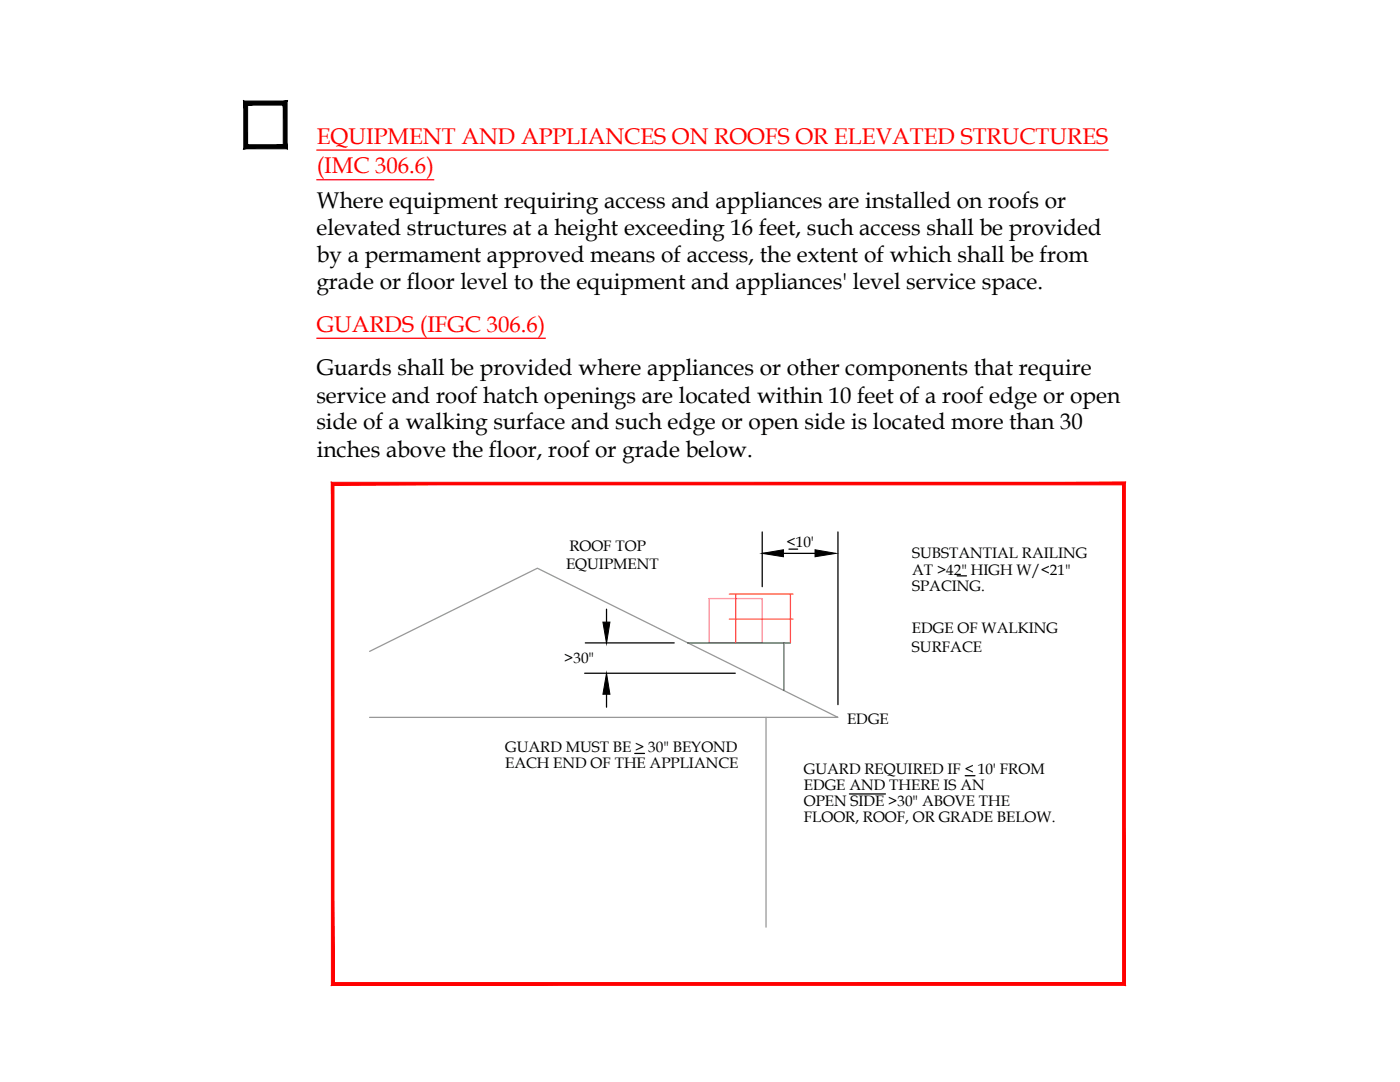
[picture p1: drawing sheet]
<svg xmlns="http://www.w3.org/2000/svg" width="279mm" height="216mm" viewBox="0 0 279 216" stroke-linecap="round" stroke-linejoin="round" font-family="sans-serif">
<defs><g id="words">
<g font-size="4.5" fill="#f00">
<text x="63.2" y="28.7">EQUIPMENT AND APPLIANCES ON ROOFS OR ELEVATED STRUCTURES</text>
<text x="63.2" y="34.6">(IMC 306.6)</text>
<text x="63.2" y="66.2">GUARDS (IFGC 306.6)</text>
</g>
<g font-size="4.5">
<text x="63.3" y="41.4">Where equipment requiring access and appliances are installed on roofs or</text>
<text x="63.2" y="46.8">elevated structures at a height exceeding 16 feet, such access shall be provided</text>
<text x="63.3" y="52.3">by a permament approved means of access, the extent of which shall be from</text>
<text x="63.1" y="57.6">grade or floor level to the equipment and appliances' level service space.</text>
<text x="63.3" y="74.9">Guards shall be provided where appliances or other components that require</text>
<text x="63.1" y="80.3">service and roof hatch openings are located within 10 feet of a roof edge or open</text>
<text x="63.1" y="85.7">side of a walking surface and such edge or open side is located more than 30</text>
<text x="63.2" y="91.1">inches above the floor, roof or grade below.</text>
</g>
<g font-size="3">
<text x="113" y="113.5">EQUIPMENT</text>
<text x="113.6" y="110">ROOF TOP</text>
<text x="157" y="109.2">&lt;10'</text>
<text x="182" y="111.4">SUBSTANTIAL RAILING</text>
<text x="182" y="114.7">AT &gt;42&quot; HIGH W/&lt;21&quot;</text>
<text x="182" y="117.8">SPACING.</text>
<text x="182" y="126.4">EDGE OF WALKING</text>
<text x="182" y="130.1">SURFACE</text>
<text x="112.6" y="132.2">&gt;30&quot;</text>
<text x="169.1" y="144.5">EDGE</text>
<text x="100.8" y="150">GUARD MUST BE &gt; 30&quot; BEYOND</text>
<text x="100.8" y="153.3">EACH END OF THE APPLIANCE</text>
<text x="160.4" y="154.4">GUARD REQUIRED IF &lt; 10' FROM</text>
<text x="160.4" y="157.6">EDGE AND THERE IS AN</text>
<text x="160.4" y="160.8">OPEN SIDE &gt;30&quot; ABOVE THE</text>
<text x="160.4" y="164">FLOOR, ROOF, OR GRADE BELOW.</text>
</g>
</g></defs>
<!-- layer: m-shbd-chkbx -->
<path d="M56.5 21v7.9l.8 .8zM57.3 20.2v9.5l-.8-8.7zM49.4 21h7.1l.8-.8zM48.7 20.2h8.6l-7.9 .8zM48.7 20.2l.7 8.7v-7.9zM48.7 20.2l.7 8.7-.7 .8zM49.4 28.9l-.7 .8 7.8-.8zM48.7 29.7l7.8-.8 .8 .8z" fill="#000" stroke="#000" stroke-width=".2"/>
<!-- layer: Text -->
<path d="M63.2 29.9h158M63.2 35.9h23.4M63.2 67.5h45.7" fill="none" stroke="#f00" stroke-width=".25"/>
<!-- layer: M-HVAC-EQUIP -->
<path d="M141.5 119.4h10.6v8.9h-10.6z" fill="none" stroke="#f0f" stroke-width=".25"/>
<!-- layer: Walls -->
<path d="M73.8 130l33.4-16.6 60 29.7h-93.4M152.9 143.1v41.9" fill="none" stroke="#989898" stroke-width=".25"/>
<!-- layer: M-HVAC-EQUIP -->
<path d="M137.2 128.3h20.5M156.4 128.3v9.5" fill="none" stroke="#00b82e" stroke-width=".25"/>
<path d="M145.6 118.5h12.7M146.8 118.5v9.8M157.7 118.5v9.8M145.6 123.5h12.7" fill="none" stroke="#ff7f00" stroke-width=".25"/>
<!-- layer: M-HVAC-TEXT -->
<path d="M224.3 96.5h-157.9v99.9h157.9M152.1 106.1v11M152.1 110.4h10.6M157.5 109.6h1.7M167.2 106.1v34.5M191 114.9h1.9M116.7 134.3h30M116.8 128.3h17.7M121 121.6v2.5M121 138.5v2.6M126.7 150.3h1.9M169.5 158.4h7.2" fill="none" stroke="#000" stroke-width=".25"/>
<!-- layer: 0 -->
<path d="M192.6 154.8h2" fill="none" stroke="#000" stroke-width=".25"/>
<!-- layer: m-shbd-chkbx -->
<path d="M224.3 96.5v99.9" fill="none" stroke="#f00" stroke-width=".25"/>
<path d="M66.1 96.2l.5 .5 158-.5zM66.6 96.7l158-.5-.6 .5zM224 96.7l.6 99.9v-100.4zM224 96.7l.6 99.9-.6-.5zM66.1 196.6h158.5l-.6-.5zM66.6 196.1h157.4l-157.9 .5zM66.1 96.2v100.4l.5-.5zM66.1 96.2l.5 .5v99.4z" fill="#f00" stroke="#f00" stroke-width=".2"/>
<!-- layer: M-HVAC-TEXT -->
<path d="M152.1 110.4l4.3-.7v1.4zM162.7 109.7l4.1 .7-4.1 .7zM120.3 124.1h1.4l-.7 4.3zM121 134.3l.7 4.2h-1.4z" fill="#000" stroke="#000" stroke-width=".2"/>
<use href="#words"/>
</svg>
